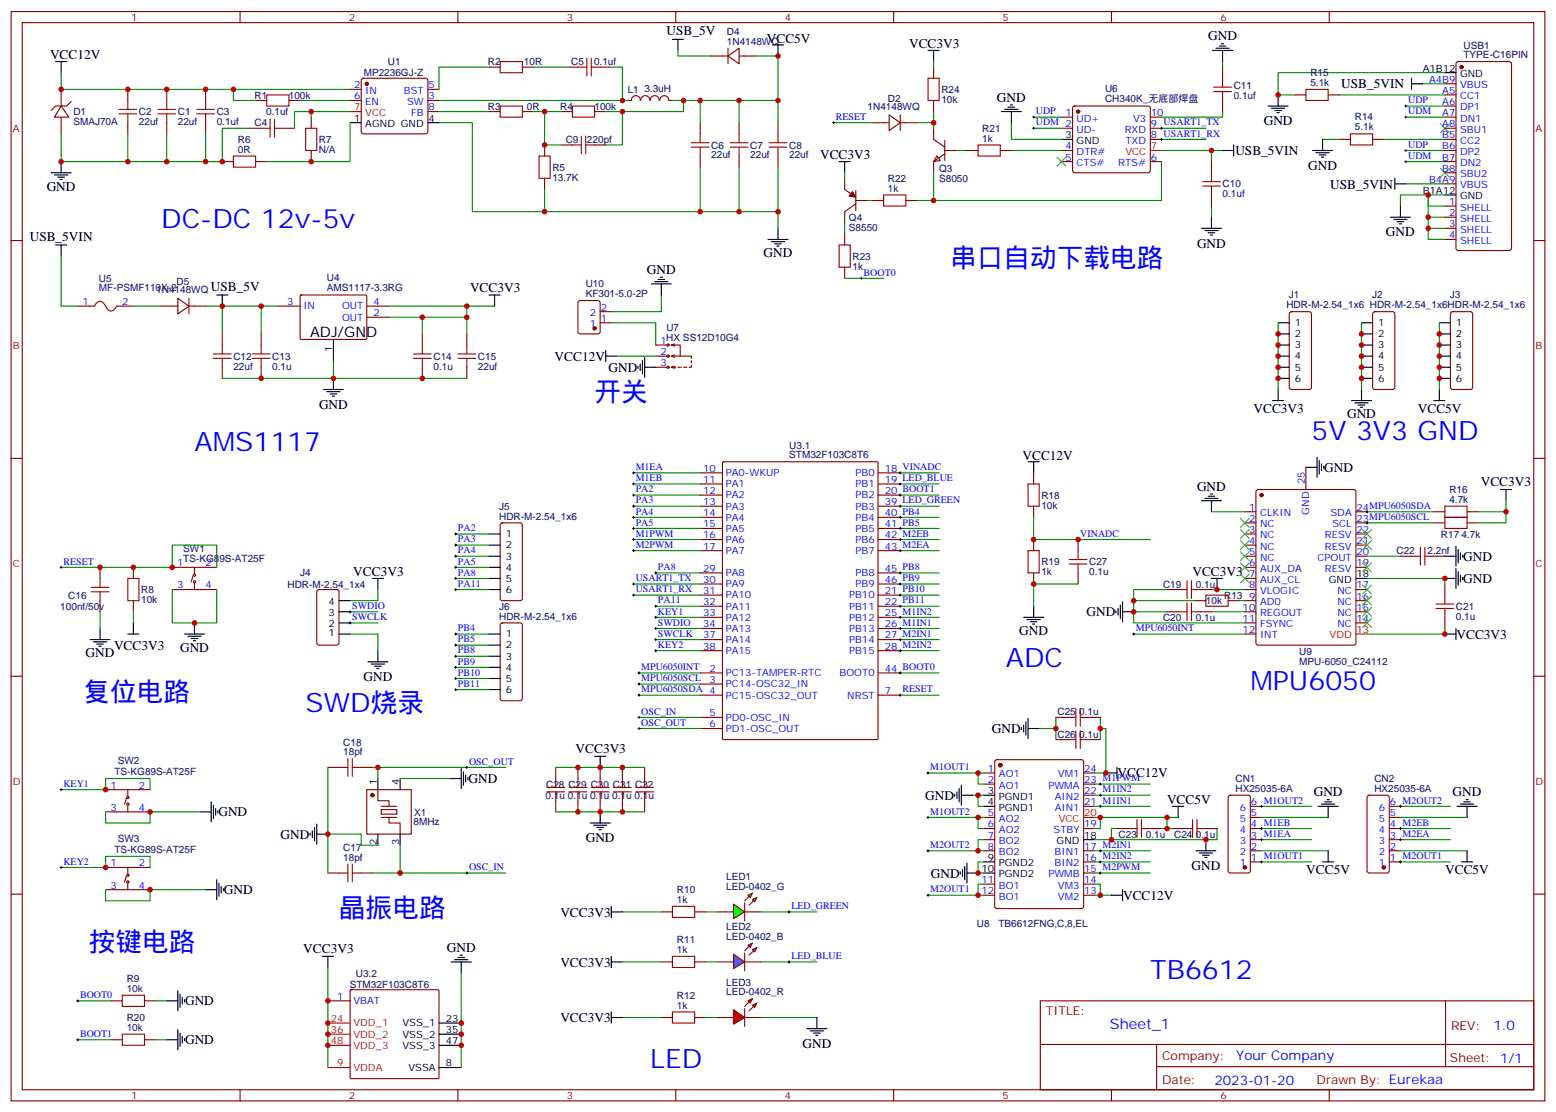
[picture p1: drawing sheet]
<svg xmlns="http://www.w3.org/2000/svg" width="494mm" height="353mm" viewBox="0 0 494 353" stroke-linecap="round" stroke-linejoin="round" font-family="sans-serif">
<defs><g id="words">
<g font-size="8.5" fill="#00f">
<text x="51.2" y="72.5">DC-DC 12v-5v</text>
<text x="301.6" y="84.8">串口自动下载电路</text>
<text x="188.7" y="127.1">开关</text>
<text x="61.7" y="143">AMS1117</text>
<text x="416.3" y="139.5">5V 3V3 GND</text>
<text x="319.3" y="211.8">ADC</text>
<text x="396.9" y="218.9">MPU6050</text>
<text x="26.5" y="222.4">复位电路</text>
<text x="97" y="225.9">SWD烧录</text>
<text x="107.6" y="291.2">晶振电路</text>
<text x="28.2" y="301.8">按键电路</text>
<text x="365.1" y="310.6">TB6612</text>
<text x="206.4" y="338.8">LED</text>
</g>
<text font-size="4.6" x="98.4" y="107">ADJ/GND</text>
<text font-size="4.6" fill="#00f" x="352.3" y="326.7">Sheet_1</text>
<g font-size="4.2">
<text x="211.5" y="11.3">USB_5V</text>
<text x="243.4" y="13.5">VCC5V</text>
<text x="288.5" y="15.1">VCC3V3</text>
<text x="383.5" y="12.8">GND</text>
<text x="15.9" y="18.8">VCC12V</text>
<text x="425.7" y="28.1">USB_5VIN</text>
<text x="316.4" y="32.2">GND</text>
<text x="401.1" y="39.7">GND</text>
<text x="260.3" y="50.4">VCC3V3</text>
<text x="392.1" y="49.2">USB_5VIN</text>
<text x="415.2" y="53.8">GND</text>
<text x="422.2" y="59.8">USB_5VIN</text>
<text x="14.8" y="60.5">GND</text>
<text x="9.4" y="76.6">USB_5VIN</text>
<text x="439.9" y="75">GND</text>
<text x="242.4" y="81.6">GND</text>
<text x="379.9" y="78.6">GND</text>
<text x="205.3" y="87">GND</text>
<text x="66.9" y="92.4">USB_5V</text>
<text x="149.2" y="92.7">VCC3V3</text>
<text x="176.1" y="114.4">VCC12V</text>
<text x="193.2" y="118">GND</text>
<text x="101.3" y="129.7">GND</text>
<text x="397.9" y="131.1">VCC3V3</text>
<text x="450" y="131">VCC5V</text>
<text x="427.6" y="132.8">GND</text>
<text x="324.6" y="145.8">VCC12V</text>
<text x="420.3" y="149.8">GND</text>
<text x="379.9" y="155.8">GND</text>
<text x="470" y="154.3">VCC3V3</text>
<text x="464.4" y="178">GND</text>
<text x="112.1" y="182.7">VCC3V3</text>
<text x="378.5" y="182.7">VCC3V3</text>
<text x="464.4" y="185.1">GND</text>
<text x="344.8" y="195.6">GND</text>
<text x="323.5" y="201.6">GND</text>
<text x="462.3" y="202.7">VCC3V3</text>
<text x="27.2" y="208.6">GND</text>
<text x="36.2" y="206.2">VCC3V3</text>
<text x="57.1" y="206.9">GND</text>
<text x="115.4" y="216.1">GND</text>
<text x="314.9" y="232.7">GND</text>
<text x="182.7" y="239.1">VCC3V3</text>
<text x="148.7" y="248.5">GND</text>
<text x="354.7" y="246.8">VCC12V</text>
<text x="293.7" y="253.9">GND</text>
<text x="370.4" y="255.2">VCC5V</text>
<text x="417" y="252.6">GND</text>
<text x="461.1" y="252.6">GND</text>
<text x="69.3" y="259.1">GND</text>
<text x="89" y="266.1">GND</text>
<text x="185.9" y="267.3">GND</text>
<text x="295.5" y="278.6">GND</text>
<text x="378.2" y="276.1">GND</text>
<text x="414.6" y="277.5">VCC5V</text>
<text x="458.7" y="277.5">VCC5V</text>
<text x="71.1" y="283.8">GND</text>
<text x="356.5" y="285.6">VCC12V</text>
<text x="177.9" y="290.9">VCC3V3</text>
<text x="96.3" y="302.6">VCC3V3</text>
<text x="141.8" y="302">GND</text>
<text x="177.9" y="306.8">VCC3V3</text>
<text x="58.7" y="319">GND</text>
<text x="177.9" y="324.4">VCC3V3</text>
<text x="58.7" y="331.5">GND</text>
<text x="254.7" y="332.6">GND</text>
</g>
<g font-size="4.2" fill="#00f">
<text x="474" y="326.9">1.0</text>
<text x="392.4" y="336.5">Your Company</text>
<text x="385.5" y="344.3">2023-01-20</text>
</g>
<g font-size="3.9" fill="#800">
<text x="332" y="322.2">TITLE:</text>
<text x="460.6" y="326.9">REV:</text>
<text x="368.9" y="336.4">Company:</text>
<text x="460.2" y="337">Sheet: 1/1</text>
<text x="368.9" y="344.1">Date:</text>
<text x="417.9" y="344.2">Drawn By: Eurekaa</text>
</g>
<g font-size="3.2" fill="#800">
<text x="41.6" y="6.7">1</text>
<text x="110.8" y="6.7">2</text>
<text x="179.9" y="6.7">3</text>
<text x="249.1" y="6.7">4</text>
<text x="318.2" y="6.7">5</text>
<text x="387.3" y="6.7">6</text>
<text x="4.1" y="41.8">A</text>
<text x="487.4" y="41.8">A</text>
<text x="4.1" y="110.9">B</text>
<text x="487.4" y="110.9">B</text>
<text x="4.1" y="180.1">C</text>
<text x="487.4" y="180.1">C</text>
<text x="4.1" y="249.2">D</text>
<text x="487.4" y="249.2">D</text>
<text x="41.6" y="348.9">1</text>
<text x="110.8" y="348.9">2</text>
<text x="179.9" y="348.9">3</text>
<text x="249.1" y="348.9">4</text>
<text x="318.2" y="348.9">5</text>
<text x="387.3" y="348.9">6</text>
</g>
<g font-size="3.2" fill="#000080">
<text x="230.7" y="11.1">D4</text>
<text x="230.7" y="14.3">1N4148WQ</text>
<text x="464.5" y="15.5">USB1</text>
<text x="123.1" y="20.7">U1</text>
<text x="154.9" y="20.7">R2</text>
<text x="166.3" y="20.7">10R</text>
<text x="181.3" y="20.7">C5</text>
<text x="188.5" y="20.7">0.1uf</text>
<text x="464.5" y="18.5">TYPE-C16PIN</text>
<text x="115.5" y="24.2">MP2236GJ-Z</text>
<text x="199.3" y="29.5">L1</text>
<text x="204.5" y="29.3">3.3uH</text>
<text x="298.8" y="29.5">R24</text>
<text x="350.7" y="29.2">U6</text>
<text x="391.6" y="28.4">C11</text>
<text x="415.9" y="27.3">5.1k</text>
<text x="415.9" y="24.1">R15</text>
<text x="80.8" y="31.3">R1</text>
<text x="91.7" y="31.3">100k</text>
<text x="154.9" y="34.8">R3</text>
<text x="167.2" y="34.8">0R</text>
<text x="177.8" y="34.8">R4</text>
<text x="188.7" y="34.8">100k</text>
<text x="275.4" y="34.8">1N4148WQ</text>
<text x="281.8" y="32.4">D2</text>
<text x="298.8" y="32.7">10k</text>
<text x="350.7" y="32.4">CH340K_无底部焊盘</text>
<text x="391.6" y="31.5">0.1uf</text>
<text x="23.3" y="39.7">SMAJ70A</text>
<text x="23.3" y="36.5">D1</text>
<text x="44.1" y="39.7">22uf</text>
<text x="44.1" y="36.6">C2</text>
<text x="56.4" y="39.7">22uf</text>
<text x="56.4" y="36.5">C1</text>
<text x="68.8" y="39.7">0.1uf</text>
<text x="68.8" y="36.6">C3</text>
<text x="80.8" y="40.1">C4</text>
<text x="84.5" y="36.6">0.1uf</text>
<text x="311.8" y="41.9">R21</text>
<text x="430" y="41.4">5.1k</text>
<text x="430.1" y="38.2">R14</text>
<text x="75.5" y="45.3">R6</text>
<text x="101.2" y="45.4">R7</text>
<text x="179.6" y="45.4">C9</text>
<text x="186.3" y="45.4">220pf</text>
<text x="225.8" y="47.3">C6</text>
<text x="238.1" y="47.3">C7</text>
<text x="250.5" y="47.3">C8</text>
<text x="311.8" y="44.9">1k</text>
<text x="75.5" y="48.5">0R</text>
<text x="101.2" y="48.5">N/A</text>
<text x="225.8" y="50.3">22uf</text>
<text x="238.1" y="50.3">22uf</text>
<text x="250.5" y="50.3">22uf</text>
<text x="175.3" y="57.4">13.7K</text>
<text x="175.3" y="54.2">R5</text>
<text x="281.8" y="57.8">R22</text>
<text x="298.1" y="57.7">S8050</text>
<text x="298.1" y="54.6">Q3</text>
<text x="388.1" y="59.5">C10</text>
<text x="281.8" y="60.8">1k</text>
<text x="388.1" y="62.6">0.1uf</text>
<text x="269.4" y="70.1">Q4</text>
<text x="269.4" y="73.3">S8550</text>
<text x="270.6" y="82.4">R23</text>
<text x="31.4" y="89.4">U5</text>
<text x="103.7" y="89.2">U4</text>
<text x="270.6" y="85.6">1k</text>
<text x="31.4" y="92.5">MF-PSMF110X-2</text>
<text x="49.6" y="93">1N4148WQ</text>
<text x="56" y="90.6">D5</text>
<text x="103.7" y="92.5">AMS1117-3.3RG</text>
<text x="185.9" y="94.3">KF301-5.0-2P</text>
<text x="185.9" y="91.2">U10</text>
<text x="409.1" y="94.6">J1</text>
<text x="435.5" y="94.6">J2</text>
<text x="460.2" y="94.6">J3</text>
<text x="408.3" y="97.9">HDR-M-2.54_1x6 HDR-M-2.54_1x6HDR-M-2.54_1x6</text>
<text x="211.5" y="104.9">U7</text>
<text x="211.5" y="108.1">HX SS12D10G4</text>
<text x="74.1" y="117.4">22uf</text>
<text x="74.1" y="114.2">C12</text>
<text x="86.4" y="117.4">0.1u</text>
<text x="86.4" y="114.2">C13</text>
<text x="137.6" y="117.4">0.1u</text>
<text x="137.6" y="114.2">C14</text>
<text x="151.7" y="117.4">22uf</text>
<text x="151.7" y="114.2">C15</text>
<text x="250.5" y="142.4">U3.1</text>
<text x="250.5" y="145.4">STM32F103C8T6</text>
<text x="158.4" y="161.7">J5</text>
<text x="330.6" y="161.5">10k</text>
<text x="330.6" y="158.3">R18</text>
<text x="460" y="159.6">4.7k</text>
<text x="460" y="156.4">R16</text>
<text x="158.4" y="164.9">HDR-M-2.54_1x6</text>
<text x="457.4" y="170.6">R17</text>
<text x="463.9" y="170.6">4.7k</text>
<text x="58.2" y="178.3">TS-KG89S-AT25F</text>
<text x="58.2" y="175.2">SW1</text>
<text x="330.6" y="179.4">R19</text>
<text x="345.7" y="179.4">C27</text>
<text x="443.2" y="175.9">C22</text>
<text x="453.1" y="175.9">2.2nf</text>
<text x="95.3" y="183">J4</text>
<text x="330.6" y="182.6">1k</text>
<text x="345.7" y="182.6">0.1u</text>
<text x="21.7" y="190.1">C16</text>
<text x="44.8" y="191.5">10k</text>
<text x="44.8" y="188.3">R8</text>
<text x="91.3" y="186.5">HDR-M-2.54_1x4</text>
<text x="369.2" y="186.5">C19</text>
<text x="379.6" y="186.5">0.1u</text>
<text x="382.8" y="191.8">10k</text>
<text x="388.6" y="190">R13</text>
<text x="19.1" y="193.6">100nf/50v</text>
<text x="158.4" y="196.6">HDR-M-2.54_1x6</text>
<text x="158.4" y="193.5">J6</text>
<text x="369.2" y="197.1">C20</text>
<text x="379.6" y="197.1">0.1u</text>
<text x="462.1" y="196.7">0.1u</text>
<text x="462.1" y="193.5">C21</text>
<text x="412.4" y="207.8">U9</text>
<text x="412.4" y="211">MPU-6050_C24112</text>
<text x="335.7" y="227">C25</text>
<text x="342.5" y="227">0.1u</text>
<text x="108.9" y="239.7">18pf</text>
<text x="109" y="236.7">C18</text>
<text x="335.7" y="234.1">C26</text>
<text x="342.5" y="234.1">0.1u</text>
<text x="37.4" y="242.6">SW2</text>
<text x="36.3" y="246.1">TS-KG89S-AT25F</text>
<text x="173.4" y="250">C28 C29 C30 C31 C32</text>
<text x="392.2" y="251.3">HX25035-6A</text>
<text x="392.2" y="248.1">CN1</text>
<text x="436.2" y="251.3">HX25035-6A</text>
<text x="436.2" y="248.1">CN2</text>
<text x="173.2" y="253.5">0.1u 0.1u 0.1u 0.1u 0.1u</text>
<text x="131.2" y="262">8MHz</text>
<text x="131.4" y="258.9">X1</text>
<text x="37.4" y="267.3">SW3</text>
<text x="355.1" y="265.9">C23</text>
<text x="363.7" y="265.9">0.1u</text>
<text x="372.7" y="265.9">C24</text>
<text x="379.6" y="265.9">0.1u</text>
<text x="36.3" y="270.8">TS-KG89S-AT25F</text>
<text x="108.9" y="273.2">18pf</text>
<text x="109" y="270.2">C17</text>
<text x="230.5" y="279.3">LED1</text>
<text x="214.9" y="286.6">1k</text>
<text x="214.9" y="283.5">R10</text>
<text x="230.5" y="282.4">LED-0402_G</text>
<text x="214.9" y="299.4">R11</text>
<text x="230.5" y="298.2">LED-0402_B</text>
<text x="230.5" y="295.2">LED2</text>
<text x="310.1" y="294.1">U8</text>
<text x="316.9" y="294.1">TB6612FNG,C,8,EL</text>
<text x="214.9" y="302.5">1k</text>
<text x="40.2" y="311.7">R9</text>
<text x="112.9" y="310">U3.2</text>
<text x="40.2" y="314.8">10k</text>
<text x="111" y="313.5">STM32F103C8T6</text>
<text x="214.9" y="317">R12</text>
<text x="230.5" y="315.9">LED-0402_R</text>
<text x="230.5" y="312.8">LED3</text>
<text x="40.2" y="324">R20</text>
<text x="214.9" y="320.1">1k</text>
<text x="40.2" y="327.2">10k</text>
</g>
<g font-size="3.2">
<text x="451.6" y="22.7">A1B12</text>
<text x="463.4" y="24.5">GND</text>
<text x="112.5" y="38.6">1</text>
<text x="116" y="40.4">AGND GND</text>
<text x="136" y="38.6">4</text>
<text x="338.2" y="43.9">3</text>
<text x="341.7" y="45.6">GND</text>
<text x="451.6" y="61.5">B1A12</text>
<text x="463.4" y="63.3">GND</text>
<text x="411" y="103.5">1</text>
<text x="411" y="107">2</text>
<text x="437.4" y="103.5">1</text>
<text x="437.4" y="107">2</text>
<text x="462.1" y="103.5">1</text>
<text x="462.1" y="107">2</text>
<text x="105.5" y="111.9" transform="rotate(-90 105.5 111.9)">1</text>
<text x="411" y="110.6">3</text>
<text x="437.4" y="110.6">3</text>
<text x="462.1" y="110.6">3</text>
<text x="411" y="114.1">4</text>
<text x="411" y="117.6">5</text>
<text x="437.4" y="114.1">4</text>
<text x="437.4" y="117.6">5</text>
<text x="462.1" y="114.1">4</text>
<text x="462.1" y="117.6">5</text>
<text x="411" y="121.1">6</text>
<text x="437.4" y="121.1">6</text>
<text x="462.1" y="121.1">6</text>
<text x="160.5" y="170.5">1</text>
<text x="160.5" y="174.1">2</text>
<text x="160.5" y="177.6">3</text>
<text x="160.5" y="181.1">4</text>
<text x="160.5" y="184.6">5</text>
<text x="421.8" y="185">GND</text>
<text x="430.6" y="183.2">18</text>
<text x="160.5" y="188.2">6</text>
<text x="104.3" y="195.6">3</text>
<text x="104.3" y="192.1">4</text>
<text x="104.3" y="201.9">1</text>
<text x="104.3" y="199.1">2</text>
<text x="160.5" y="202.3">1</text>
<text x="160.5" y="205.8">2</text>
<text x="160.5" y="209.3">3</text>
<text x="160.5" y="212.9">4</text>
<text x="160.5" y="216.4">5</text>
<text x="160.5" y="219.9">6</text>
<text x="119.6" y="249.2" transform="rotate(-90 119.6 249.2)">1</text>
<text x="126.6" y="249.2" transform="rotate(-90 126.6 249.2)">4</text>
<text x="313.5" y="252">3</text>
<text x="313.5" y="255.6">4</text>
<text x="317" y="253.8">PGND1</text>
<text x="317" y="257.3">PGND1</text>
<text x="119.6" y="268.2" transform="rotate(-90 119.6 268.2)">2</text>
<text x="126.6" y="268.2" transform="rotate(-90 126.6 268.2)">3</text>
<text x="335.4" y="267.9">GND</text>
<text x="344.1" y="266.1">18</text>
<text x="313.5" y="273.2">9</text>
<text x="317" y="275">PGND2</text>
<text x="311.5" y="276.7">10</text>
<text x="317" y="278.5">PGND2</text>
<text x="127.8" y="325.8">VSS_1</text>
<text x="127.8" y="329.3">VSS_2</text>
<text x="141.5" y="324.3">23</text>
<text x="141.5" y="327.9">35</text>
<text x="127.8" y="332.8">VSS_3</text>
<text x="141.5" y="331.4">47</text>
<text x="129.6" y="339.9">VSSA</text>
<text x="141.5" y="338.5">8</text>
</g>
<g font-size="3.2" fill="#00f">
<text x="112.5" y="28">2</text>
<text x="116" y="29.8">IN</text>
<text x="128.2" y="29.8">BST</text>
<text x="136" y="28">5</text>
<text x="453.6" y="26.2">A4B9</text>
<text x="457.8" y="29.8">A5</text>
<text x="463.4" y="28">VBUS</text>
<text x="112.5" y="31.5">6</text>
<text x="116" y="33.3">EN</text>
<text x="129.2" y="33.3">SW</text>
<text x="136" y="31.5">3</text>
<text x="136" y="35.1">8</text>
<text x="447" y="32.8">UDP</text>
<text x="457.8" y="33.3">A6</text>
<text x="463.4" y="31.5">CC1</text>
<text x="463.4" y="35.1">DP1</text>
<text x="130.5" y="36.8">FB</text>
<text x="265.3" y="38.1">RESET</text>
<text x="328.8" y="36.3">UDP</text>
<text x="328.8" y="39.8">UDM 2</text>
<text x="338.2" y="36.8">1</text>
<text x="341.7" y="38.6">UD+</text>
<text x="359.6" y="38.6">V3</text>
<text x="365.3" y="40.4">9 USART1_TX</text>
<text x="365.3" y="36.8">10</text>
<text x="447" y="36.3">UDM</text>
<text x="457.8" y="36.8">A7</text>
<text x="457.8" y="40.4">A8</text>
<text x="463.4" y="38.6">DN1</text>
<text x="338.2" y="47.4">4</text>
<text x="341.7" y="42.1">UD-</text>
<text x="357" y="42.1">RXD</text>
<text x="357.2" y="45.6">TXD</text>
<text x="365.3" y="43.9">8 USART1_RX</text>
<text x="447" y="46.9">UDP</text>
<text x="457.8" y="43.9">B5</text>
<text x="457.8" y="47.4">B6</text>
<text x="463.4" y="42.1">SBU1</text>
<text x="463.4" y="45.6">CC2</text>
<text x="338.2" y="50.9">5</text>
<text x="341.7" y="49.2">DTR#</text>
<text x="341.7" y="52.7">CTS#</text>
<text x="354.9" y="52.7">RTS#</text>
<text x="365.3" y="50.9">6</text>
<text x="447" y="50.4">UDM</text>
<text x="457.8" y="50.9">B7</text>
<text x="463.4" y="49.2">DP2</text>
<text x="463.4" y="52.7">DN2</text>
<text x="453.6" y="58">B4A9</text>
<text x="457.8" y="54.5">B8</text>
<text x="463.4" y="56.2">SBU2</text>
<text x="463.4" y="59.8">VBUS</text>
<text x="459.9" y="65.1">1</text>
<text x="459.9" y="68.6">2</text>
<text x="463.4" y="66.8">SHELL</text>
<text x="463.4" y="70.3">SHELL</text>
<text x="459.9" y="72.1">3</text>
<text x="459.9" y="75.6">4</text>
<text x="463.4" y="73.9">SHELL</text>
<text x="463.4" y="77.4">SHELL</text>
<text x="274.1" y="87.5">BOOT0</text>
<text x="26.2" y="96.8">1</text>
<text x="38.8" y="96.8">2</text>
<text x="91.1" y="96.8">3</text>
<text x="96.3" y="98.2">IN</text>
<text x="108.6" y="101.7">OUT</text>
<text x="108.6" y="98.2">OUT</text>
<text x="118.5" y="100.3">2</text>
<text x="118.5" y="96.8">4</text>
<text x="187.2" y="100.3">2</text>
<text x="190.7" y="98.6">2</text>
<text x="187.2" y="103.9">1</text>
<text x="190.7" y="102.1">1</text>
<text x="209.6" y="109.1">1</text>
<text x="209.6" y="112.7">2</text>
<text x="209.6" y="116.2">3</text>
<text x="201.8" y="149.2">M1EA</text>
<text x="223.2" y="149.7">10</text>
<text x="280.8" y="149.7">18 VINADC</text>
<text x="201.8" y="152.7">M1EB</text>
<text x="223.2" y="153.2">11</text>
<text x="230.4" y="151.1">PA0-WKUP</text>
<text x="230.4" y="154.7">PA1</text>
<text x="271.5" y="151.1">PB0</text>
<text x="271.5" y="154.7">PB1</text>
<text x="280.8" y="153.2">19 LED_BLUE</text>
<text x="414.2" y="153.6" transform="rotate(-90 414.2 153.6)">25</text>
<text x="201.8" y="156.2">PA2</text>
<text x="201.8" y="159.8">PA3</text>
<text x="223.2" y="156.8">12</text>
<text x="223.2" y="160.3">13</text>
<text x="230.4" y="158.2">PA2</text>
<text x="230.4" y="161.7">PA3</text>
<text x="271.5" y="158.2">PB2</text>
<text x="271.5" y="161.7">PB3</text>
<text x="280.8" y="156.8">20 BOOT1</text>
<text x="280.8" y="160.3">39 LED_GREEN</text>
<text x="201.8" y="163.3">PA4</text>
<text x="201.8" y="166.8">PA5</text>
<text x="223.2" y="163.8">14</text>
<text x="223.2" y="167.4">15</text>
<text x="230.4" y="165.2">PA4</text>
<text x="271.5" y="165.2">PB4</text>
<text x="280.8" y="163.8">40 PB4</text>
<text x="280.8" y="167.4">41 PB5</text>
<text x="396.4" y="162.1">1</text>
<text x="396.4" y="165.6">2</text>
<text x="399.9" y="163.8">CLKIN</text>
<text x="399.9" y="167.4">NC</text>
<text x="415.6" y="163.4" transform="rotate(-90 415.6 163.4)">GND</text>
<text x="422.3" y="163.8">SDA</text>
<text x="422.9" y="167.4">SCL</text>
<text x="430.6" y="165.6">23MPU6050SCL</text>
<text x="430.6" y="162.1">24MPU6050SDA</text>
<text x="145.3" y="168.6">PA2</text>
<text x="145.3" y="172.1">PA3</text>
<text x="201.8" y="170.4">M1PWM</text>
<text x="201.8" y="173.9">M2PWM</text>
<text x="223.2" y="170.9">16</text>
<text x="230.4" y="168.8">PA5</text>
<text x="230.4" y="172.3">PA6</text>
<text x="271.5" y="168.8">PB5</text>
<text x="271.5" y="172.3">PB6</text>
<text x="280.8" y="170.9">42 M2EB</text>
<text x="342.9" y="170.4">VINADC</text>
<text x="396.4" y="169.1">3</text>
<text x="396.4" y="172.6">4</text>
<text x="399.9" y="170.9">NC</text>
<text x="420.5" y="170.9">RESV</text>
<text x="430.6" y="172.6">21</text>
<text x="430.6" y="169.1">22</text>
<text x="20.1" y="179.2">RESET</text>
<text x="56.2" y="179.7">1</text>
<text x="65.3" y="179.7">2</text>
<text x="145.3" y="175.6">PA4</text>
<text x="145.3" y="179.2">PA5</text>
<text x="223.2" y="174.4">17</text>
<text x="230.4" y="175.8">PA7</text>
<text x="271.5" y="175.8">PB7</text>
<text x="280.8" y="174.4">43 M2EA</text>
<text x="396.4" y="176.2">5</text>
<text x="396.4" y="179.7">6</text>
<text x="399.9" y="174.4">NC</text>
<text x="399.9" y="177.9">NC</text>
<text x="418.2" y="177.9">CPOUT</text>
<text x="420.5" y="174.4">RESV</text>
<text x="430.6" y="179.7">19</text>
<text x="430.6" y="176.2">20</text>
<text x="145.3" y="182.7">PA8</text>
<text x="201.8" y="184.5">USART1_TX</text>
<text x="208.8" y="180.9">PA8</text>
<text x="223.2" y="181.5">29</text>
<text x="223.2" y="185">30</text>
<text x="230.4" y="182.9">PA8</text>
<text x="271.5" y="182.9">PB8</text>
<text x="280.8" y="181.5">45 PB8</text>
<text x="280.8" y="185">46 PB9</text>
<text x="396.4" y="183.2">7</text>
<text x="399.9" y="181.5">AUX_DA</text>
<text x="399.9" y="185">AUX_CL</text>
<text x="420.5" y="181.5">RESV</text>
<text x="56.2" y="186.8">3</text>
<text x="65.3" y="186.8">4</text>
<text x="145.3" y="186.2">PA11</text>
<text x="201.8" y="188">USART1_RX</text>
<text x="208.8" y="191.5">PA11</text>
<text x="223.2" y="188.5">31</text>
<text x="230.4" y="186.4">PA9</text>
<text x="230.4" y="189.9">PA10</text>
<text x="269.5" y="189.9">PB10</text>
<text x="271.5" y="186.4">PB9</text>
<text x="280.8" y="188.5">21 PB10</text>
<text x="396.4" y="186.8">8</text>
<text x="396.4" y="190.3">9</text>
<text x="399.9" y="188.5">VLOGIC</text>
<text x="424.5" y="188.5">NC</text>
<text x="430.6" y="190.3">16</text>
<text x="430.6" y="186.8">17</text>
<text x="111.8" y="193.3">SWDIO</text>
<text x="111.8" y="196.8">SWCLK</text>
<text x="208.8" y="195.1">KEY1</text>
<text x="223.2" y="192.1">32</text>
<text x="223.2" y="195.6">33</text>
<text x="230.4" y="193.5">PA11</text>
<text x="230.4" y="197">PA12</text>
<text x="269.5" y="193.5">PB11</text>
<text x="269.5" y="197">PB12</text>
<text x="280.8" y="192.1">22 PB11</text>
<text x="280.8" y="195.6">25 M1IN2</text>
<text x="394.4" y="193.8">10</text>
<text x="394.4" y="197.3">11</text>
<text x="399.9" y="192.1">AD0</text>
<text x="399.9" y="195.6">REGOUT</text>
<text x="424.5" y="195.6">NC</text>
<text x="424.5" y="192.1">NC</text>
<text x="430.6" y="197.3">14</text>
<text x="430.6" y="193.8">15</text>
<text x="145.3" y="200.3">PB4</text>
<text x="145.3" y="203.9">PB5</text>
<text x="208.8" y="198.6">SWDIO</text>
<text x="208.8" y="202.1">SWCLK</text>
<text x="223.2" y="199.1">34</text>
<text x="223.2" y="202.6">37</text>
<text x="230.4" y="200.5">PA13</text>
<text x="269.5" y="200.5">PB13</text>
<text x="280.8" y="199.1">26 M1IN1</text>
<text x="280.8" y="202.6">27 M2IN1</text>
<text x="360.5" y="200.3">MPU6050INT</text>
<text x="394.4" y="200.9">12</text>
<text x="399.9" y="199.1">FSYNC</text>
<text x="399.9" y="202.6">INT</text>
<text x="424.5" y="199.1">NC</text>
<text x="145.3" y="207.4">PB8</text>
<text x="208.8" y="205.6">KEY2</text>
<text x="223.2" y="206.2">38</text>
<text x="230.4" y="204">PA14</text>
<text x="230.4" y="207.6">PA15</text>
<text x="269.5" y="204">PB14</text>
<text x="269.5" y="207.6">PB15</text>
<text x="280.8" y="206.2">28 M2IN2</text>
<text x="145.3" y="210.9">PB9</text>
<text x="145.3" y="214.5">PB10</text>
<text x="203.6" y="212.7">MPU6050INT</text>
<text x="225.2" y="213.2">2</text>
<text x="230.4" y="214.6">PC13-TAMPER-RTC</text>
<text x="266.5" y="214.6">BOOT0</text>
<text x="280.8" y="213.2">44 BOOT0</text>
<text x="145.3" y="218">PB11</text>
<text x="203.6" y="216.2">MPU6050SCL</text>
<text x="203.6" y="219.7">MPU6050SDA 4</text>
<text x="225.2" y="216.7">3</text>
<text x="230.4" y="218.2">PC14-OSC32_IN</text>
<text x="230.4" y="221.7">PC15-OSC32_OUT</text>
<text x="268.9" y="221.7">NRST</text>
<text x="280.8" y="220.3">7</text>
<text x="286.5" y="219.7">RESET</text>
<text x="203.6" y="226.8">OSC_IN</text>
<text x="225.2" y="227.3">5</text>
<text x="203.6" y="230.3">OSC_OUT</text>
<text x="225.2" y="230.9">6</text>
<text x="230.4" y="228.7">PD0-OSC_IN</text>
<text x="230.4" y="232.3">PD1-OSC_OUT</text>
<text x="148.9" y="242.7">OSC_OUT</text>
<text x="295.3" y="244.4">M1OUT1</text>
<text x="313.5" y="245">1</text>
<text x="344.1" y="245">24</text>
<text x="20.1" y="249.7">KEY1</text>
<text x="35" y="250.3">1</text>
<text x="44.1" y="250.3">2</text>
<text x="313.5" y="248.5">2</text>
<text x="317" y="246.7">AO1</text>
<text x="317" y="250.3">AO1</text>
<text x="332.8" y="250.3">PWMA</text>
<text x="335.8" y="246.7">VM1</text>
<text x="344.1" y="248.5">23 M1PWM</text>
<text x="35" y="257.3">3</text>
<text x="44.1" y="257.3">4</text>
<text x="334.8" y="257.3">AIN1</text>
<text x="334.8" y="253.8">AIN2</text>
<text x="344.1" y="255.6">21 M1IN1</text>
<text x="344.1" y="252">22 M1IN2</text>
<text x="393.6" y="257.3">6</text>
<text x="397.1" y="255.6">6 M1OUT2</text>
<text x="437.7" y="257.3">6</text>
<text x="441.1" y="255.6">6 M2OUT2</text>
<text x="295.3" y="258.6">M1OUT2</text>
<text x="313.5" y="259.1">5</text>
<text x="313.5" y="262.6">6</text>
<text x="317" y="260.8">AO2</text>
<text x="344.1" y="262.6">19</text>
<text x="393.6" y="260.8">5</text>
<text x="397.1" y="262.6">4 M1EB</text>
<text x="397.1" y="259.1">5</text>
<text x="437.7" y="260.8">5</text>
<text x="441.1" y="262.6">4 M2EB</text>
<text x="441.1" y="259.1">5</text>
<text x="295.3" y="269.1">M2OUT2</text>
<text x="313.5" y="266.1">7</text>
<text x="313.5" y="269.7">8</text>
<text x="317" y="264.4">AO2</text>
<text x="317" y="267.9">BO2</text>
<text x="334.4" y="264.4">STBY</text>
<text x="344.1" y="269.7">17 M2IN1</text>
<text x="393.6" y="267.9">3</text>
<text x="393.6" y="264.4">4</text>
<text x="397.1" y="269.7">2</text>
<text x="397.1" y="266.1">3 M1EA</text>
<text x="437.7" y="267.9">3</text>
<text x="437.7" y="264.4">4</text>
<text x="441.1" y="269.7">2</text>
<text x="441.1" y="266.1">3 M2EA</text>
<text x="20.1" y="274.4">KEY2</text>
<text x="35" y="275">1</text>
<text x="44.1" y="275">2</text>
<text x="317" y="271.4">BO2</text>
<text x="334.8" y="275">BIN2</text>
<text x="334.8" y="271.4">BIN1</text>
<text x="344.1" y="273.2">16 M2IN2</text>
<text x="393.6" y="275">1</text>
<text x="393.6" y="271.4">2</text>
<text x="397.1" y="273.2">1 M1OUT1</text>
<text x="437.7" y="275">1</text>
<text x="437.7" y="271.4">2</text>
<text x="441.1" y="273.2">1 M2OUT1</text>
<text x="148.9" y="276.2">OSC_IN</text>
<text x="311.5" y="280.2">11</text>
<text x="332.8" y="278.5">PWMB</text>
<text x="344.1" y="280.2">14</text>
<text x="344.1" y="276.7">15 M2PWM</text>
<text x="35" y="282">3</text>
<text x="44.1" y="282">4</text>
<text x="295.3" y="283.2">M2OUT1</text>
<text x="311.5" y="283.8">12</text>
<text x="317" y="282">BO1</text>
<text x="317" y="285.5">BO1</text>
<text x="335.8" y="285.5">VM2</text>
<text x="335.8" y="282">VM3</text>
<text x="344.1" y="283.8">13</text>
<text x="251.2" y="288.5">LED_GREEN</text>
<text x="251.2" y="304.4">LED_BLUE</text>
<text x="25.4" y="316.8">BOOT0</text>
<text x="107" y="317.3">1</text>
<text x="112.2" y="318.7">VBAT</text>
<text x="25.4" y="329.1">BOOT1</text>
</g>
<g font-size="3.2" fill="#f00">
<text x="112.5" y="35.1">7</text>
<text x="116" y="36.8">VCC</text>
<text x="365.3" y="47.4">7</text>
<text x="357.2" y="49.2">VCC</text>
<text x="422" y="202.6">VDD</text>
<text x="430.6" y="200.9">13</text>
<text x="336.1" y="260.8">VCC</text>
<text x="344.1" y="259.1">20</text>
<text x="105" y="324.3">24</text>
<text x="105" y="327.9">36</text>
<text x="112.2" y="325.8">VDD_1</text>
<text x="112.2" y="329.3">VDD_2</text>
<text x="105" y="331.4">48</text>
<text x="112.2" y="332.8">VDD_3</text>
<text x="107" y="338.5">9</text>
<text x="112.2" y="339.9">VDDA</text>
</g>
</g></defs>
<g fill="none" stroke="#870000" stroke-width=".35">
<path d="M3.5 3.7h486.9v345.7h-486.9zM7.1 7.2h479.7v338.7h-479.7zM76.2 3.7v3.5M145.3 3.7v3.5M214.5 3.7v3.5M225.8 17.8h5.3M231.1 17.8l3.5-2.5v4.9zM231.1 15.3v4.9M234.6 17.8h5.3M283.6 3.7v3.5M352.8 3.7v3.5M421.9 3.7v3.5"/>
<path d="M19.4 33.7l2.5 3.5h-4.6zM19.4 28.4v5.3M19.4 37.2v5.3M22.6 32.2l-1.4 1.5h-3.6l-1.4 1.4M40.6 28.4v3.5M40.6 38.9v3.6M52.9 28.4v3.5M52.9 38.9v3.6M65.3 28.4v3.5M65.3 38.9v3.6M81.1 31.9h3.6M91.7 31.9h3.5"/>
<path d="M98.8 37.2v3.5M111.1 28.4h3.6M111.1 31.9h3.6M114.9 25l.5-.2h19.7l.5 .2 .2 .5v16.3l-.2 .5-.5 .2h-19.7l-.5-.3-.2-.4v-16.3zM135.8 28.4h3.5M135.8 31.9h3.5M135.8 35.4h3.5M155.2 35.4h3.5M155.2 21.3h3.5M165.8 35.4h3.5M165.8 21.3h3.5M178.2 35.4h3.5"/>
<path d="M179.9 21.3h3.5M188.7 35.4h3.6M190.5 21.3h3.5M199.3 31.9h1.1M200.4 31.9a1.41 1.41 0 0 1 1.4-1.5 1.41 1.41 0 0 1 1.4 1.5M203.4 31.9a1.41 1.41 0 0 1 1.4-1.5 1.41 1.41 0 0 1 1.4 1.5M206.4 31.9a1.41 1.41 0 0 1 1.4-1.5 1.41 1.41 0 0 1 1.4 1.5M209.4 31.9a1.41 1.41 0 0 1 1.5-1.5 1.41 1.41 0 0 1 1.4 1.5M212.4 31.9h1M222.2 38.9v3.6M234.6 38.9v3.6M246.9 38.9v3.6"/>
<path d="M70.6 51.3h3.5M79.4 40.7h3.5M81.1 51.3h3.6M90 40.7h3.5M98.8 47.8v3.5M172.9 46v3.5M172.9 56.6v3.5M178.2 46h3.5M188.7 46h3.6M222.2 49.5v3.6M234.6 49.5v3.6M246.9 49.5v3.6"/>
<path d="M3.5 76.3h3.6M486.8 76.3h3.6M24.7 97.2h5.3l.6-1a1.66 1.66 0 0 1 1.7-.5 1.66 1.66 0 0 1 1.2 1.3 2.13 2.13 0 0 0 2.2 1.6l1.3-1.4h5.3M51.2 97.2h5.2M56.4 94.7l3.6 2.5-3.6 2.4zM60 97.2h5.3M60 94.7v4.9M88.2 97.2h7M95.3 93.8l.3-.2 20.6 .1 .2 .3v13.6l-.3 .1h-20.7l-.2-.3zM116.4 97.2h7.1M409.5 99.1l.4-.2h5.7l.6 .4 .1 23.6-.5 .7h-5.9l-.6-.4-.1-23.6zM435.9 99.1l.5-.2h5.6l.7 .4v23.6l-.4 .7h-5.9l-.7-.4v-23.6z"/>
<path d="M460.6 99.1l.5-.2h5.6l.7 .4v23.6l-.4 .7h-5.9l-.7-.4v-23.6zM70.6 106v3.5M70.6 116.6v3.5M82.9 106v3.5M82.9 116.6v3.5M116.4 100.7h7.1M134.1 106v3.5M134.1 116.6v3.5M148.2 106v3.5M148.2 116.6v3.5M208.1 113h4.3M208.1 109.5h3.6"/>
<path d="M208.1 116.6h3.6M213.1 109.5h2.8v3.5h-2.8M213.1 116.6h1.4M213.1 109.5l1 .4M213.1 113l1 .4M213.1 116.6l1 .3M214.1 109.1l-1 .4M214.1 112.7l-1 .3M214.1 116.2l-1 .4M215.2 116.6h1.1M215.9 113h3.5v.7M217 116.6h1"/>
<path d="M219.4 115.9v.7h-.7M219.4 114.4v.7M3.5 145.5h3.6M222.2 150.1h7.1M222.2 153.6h7.1M222.2 157.1h7.1M229.4 146.7l.3-.2h48.6l.3 .2 .1 87.7-.2 .3h-48.8l-.3-.2zM278.7 150.1h7.1M278.7 153.6h7.1M278.7 157.1h7.1M486.8 145.5h3.6M222.2 160.7h7.1"/>
<path d="M222.2 164.2h7.1M222.2 167.7h7.1M222.2 171.2h7.1M222.2 174.8h7.1M278.7 160.7h7.1M278.7 164.2h7.1M278.7 167.7h7.1M278.7 171.2h7.1M278.7 174.8h7.1M31.7 180.1v3.5M31.7 190.6v3.6M42.3 180.1v3.5"/>
<path d="M42.3 190.6v3.6M54.7 180.1h14.1M54.7 187.1h14.1M61.4 182.5l-.7 2.1M61.7 185v2.1M61.7 180.1v2.1M222.2 188.9h7.1M222.2 192.4h7.1M222.2 195.9h7.1M222.2 199.5h7.1M222.2 181.8h7.1M222.2 185.3h7.1"/>
<path d="M278.7 188.9h7.1M278.7 192.4h7.1M278.7 195.9h7.1M278.7 199.5h7.1M278.7 181.8h7.1M278.7 185.3h7.1M3.5 214.6h3.6M222.2 213.6h7.1M222.2 217.1h7.1M222.2 203h7.1M222.2 206.5h7.1M278.7 213.6h7.1"/>
<path d="M278.7 203h7.1M278.7 206.5h7.1M486.8 214.6h3.6M222.2 220.6h7.1M222.2 227.7h7.1M222.2 231.2h7.1M278.7 220.6h7.1M33.5 250.6h14.1M33.5 257.7h14.1M40.2 253.1l-.7 2.1M40.6 255.6v2.1M40.6 250.6v2.1"/>
<path d="M104.1 243.6h3.5M114.7 243.6h3.5M116.4 250.6h14.1v14.1h-14.1zM119.9 250.6v3.5h3.6v1.8M121 257h4.9v1.4h-4.9zM123.5 259.4v1.8h3.5v3.5M312.2 245.3h3.5M312.2 248.8h3.5M312.2 259.4h3.5M316 241.3l.4-.2h26.9l.6 .4 .1 46.2-.5 .6-27.1 .1-.6-.5-.1-46.1zM344 245.3h3.5M344 248.8h3.5"/>
<path d="M344 255.9h3.5M344 252.4h3.5M390.1 252.6l.4-.2h5.7l.6 .4 .1 23.6-.5 .6-5.9 .1-.6-.5-.1-23.5zM396.9 259.4h3.5M396.9 255.9h3.5M434.2 252.6l.4-.2h5.7l.6 .4 .1 23.6-.5 .6-5.9 .1-.6-.5-.1-23.5zM441 259.4h3.5M441 255.9h3.5M33.5 275.3h14.1M40.2 277.8l-.7 2.1M40.6 275.3v2.1M104.1 277.1h3.5"/>
<path d="M114.7 277.1h3.5M312.2 263h3.5M312.2 266.5h3.5M312.2 270h3.5M344 263h3.5M344 270h3.5M344 277.1h3.5M344 273.5h3.5M396.9 263h3.5M396.9 266.5h3.5M396.9 270h3.5M396.9 273.5h3.5"/>
<path d="M441 263h3.5M441 266.5h3.5M441 270h3.5M441 273.5h3.5M3.5 283.8h3.6M33.5 282.4h14.1M40.6 280.2v2.2M227.5 289.4h5.3M236.4 289.4h5.3M312.2 280.6h3.5M312.2 284.1h3.5M344 280.6h3.5"/>
<path d="M344 284.1h3.5M486.8 283.8h3.6M35.3 317.6h3.5M45.9 317.6h3.5M104.1 317.6h7M111.2 314.3l.3-.2 27.7 .1 .1 .3v27.7l-.3 .1h-27.7l-.2-.3zM330.2 317.6h156.6v28.3h-156.6zM458.8 317.7v20.8M330.2 331.5h156.5M367.1 338.5h119.6M367.1 331.5v14.1M76.2 345.9v3.5"/>
<path d="M145.3 345.9v3.5M214.5 345.9v3.5M283.6 345.9v3.5M352.8 345.9v3.5M421.9 345.9v3.5"/>
<circle cx="212" cy="116.6" r=".35"/>
<circle cx="212" cy="113" r=".35"/>
<circle cx="212" cy="109.5" r=".35"/>
<circle cx="61.7" cy="184.6" r=".35"/>
<circle cx="61.7" cy="182.5" r=".35"/>
<circle cx="40.6" cy="253.1" r=".35"/>
<circle cx="40.6" cy="255.2" r=".35"/>
<circle cx="40.6" cy="279.9" r=".35"/>
<circle cx="40.6" cy="277.8" r=".35"/>
</g>
<g fill="none" stroke="#000" stroke-width=".35">
<path d="M17.6 19.5h3.6M19.4 19.5v3.6M213.4 12.5h3.6M215.2 12.5v3.5M245.2 14.3h3.5M246.9 14.3v3.5M111.1 38.9h3.6M135.8 38.9h3.5M16.2 54.8h6.4M17.3 55.5h4.2M18.3 56.2h2.2M19 56.9h.8"/>
<path d="M19.4 51.3v3.5M17.6 77.8h3.6M19.4 77.8v3.5M243.8 76h6.3M244.8 76.7h4.3M245.9 77.4h2.1M246.6 78.1h.7M246.9 72.5v3.5M68.8 93.6h3.5M70.6 93.6v3.6M155.2 93.6h3.5M157 93.6v3.6"/>
<path d="M206.7 90.1h6.4M207.8 89.4h4.2M208.8 88.7h2.2M209.5 88h.8M209.9 90.1v3.5M105.8 107.7v7.1M192.3 113h3.5M192.3 111.3v3.5M405.7 113h3.5M405.7 102.4h3.5M405.7 106h3.5M405.7 109.5h3.5"/>
<path d="M405.7 116.6h3.5M432.2 113h3.5M432.2 102.4h3.5M432.2 106h3.5M432.2 109.5h3.5M432.2 116.6h3.5M456.8 113h3.6M456.8 102.4h3.6M456.8 106h3.6M456.8 109.5h3.6M456.8 116.6h3.6M102.7 123.6h6.3"/>
<path d="M103.7 124.3h4.2M104.8 125h2.1M105.5 125.7h.7M105.8 120.1v3.5M405.7 120.1h3.5M432.2 120.1h3.5M456.8 120.1h3.6M31.7 199.5v3.5M42.3 197.7v3.5M61.7 197.7v3.5M118.2 183.6h3.5M119.9 183.6v3.5"/>
<path d="M28.6 203h6.3M29.6 203.7h4.3M30.7 204.4h2.1M31.4 205.1h.7M40.6 201.2h3.5M58.6 201.2h6.3M59.6 201.9h4.3M60.7 202.6h2.1M61.4 203.3h.7M116.8 210h6.3M117.8 210.7h4.3M118.9 211.5h2.1"/>
<path d="M119.6 212.2h.7M119.9 206.5v3.5M63.5 257.7h3.5M67 254.5v6.3M67.7 255.6v4.2M68.4 256.6v2.1M69.1 257.3v.7M119.9 247.1v3.5M127 247.1v3.5M142.9 247.1h3.5M146.4 243.9v6.4M147.1 245v4.2"/>
<path d="M147.8 246v2.1M148.5 246.7v.7M312.2 252.4h3.5M312.2 255.9h3.5M68.8 279.2v6.3M98.4 264.4v.7M99.1 263.7v2.1M99.8 262.6v4.2M100.5 264.7h3.6M100.5 261.5v6.4M119.9 264.7v3.6M127 264.7v3.6"/>
<path d="M312.2 273.5h3.5M312.2 277.1h3.5M344 266.5h3.5M65.3 282.4h3.5M69.5 280.2v4.3M70.2 281.3v2.1M70.9 282v.7M52.9 317.6h3.5M56.4 314.5v6.3M57.1 315.5v4.3M57.9 316.6v2.1M58.6 317.3v.7"/>
<path d="M102.3 303.5h3.5M104.1 303.5v3.6M143.2 305.3h6.4M144.3 304.6h4.2M145.3 303.9h2.2M146 303.2h.8M146.4 305.3v3.5M139.3 338.8h7.1M139.3 324.7h7.1M139.3 328.2h7.1M139.3 331.8h7.1"/>
</g>
<g fill="#870000" stroke="#870000" stroke-width=".35">
<circle cx="116.4" cy="26.6" r=".53"/>
<circle cx="317.5" cy="242.9" r=".53"/>
<circle cx="395.1" cy="275.3" r=".53"/>
<circle cx="439.2" cy="275.3" r=".53"/>
<circle cx="118.2" cy="252.4" r=".53"/>
</g>
<path d="M111.1 35.4h3.6M344 259.4h3.5M104.1 338.8h7M104.1 324.7h7M104.1 328.2h7M104.1 331.8h7" fill="none" stroke="#f00" stroke-width=".35"/>
<g fill="none" stroke="#a10000" stroke-width=".35">
<path d="M158.7 19.5h7.1v3.6h-7.1zM186.3 18.5v5.6M187.7 18.5v5.6M37.7 34.7h5.7M37.7 36.1h5.7M40.6 31.9v2.8M40.6 36.1v2.8M50.1 34.7h5.6M50.1 36.1h5.6M52.9 31.9v2.8M52.9 36.1v2.8M62.4 34.7h5.7"/>
<path d="M62.4 36.1h5.7M65.3 31.9v2.8M65.3 36.1v2.8M84.7 30.1h7v3.6h-7zM85.7 37.9v5.6M87.1 37.9v5.6M158.7 33.7h7.1v3.5h-7.1zM181.7 33.7h7v3.5h-7zM183.4 21.3h2.9M187.7 21.3h2.8M74.1 49.5h7v3.6h-7zM82.9 40.7h2.8"/>
<path d="M87.1 40.7h2.9M97 40.7h3.5v7.1h-3.5zM171.1 49.5h3.5v7.1h-3.5zM181.7 46h2.8M184.5 43.2v5.6M185.9 46h2.8M185.9 43.2v5.6M219.4 45.3h5.7M219.4 46.7h5.7M222.2 42.5v2.8M222.2 46.7v2.8M231.8 45.3h5.6"/>
<path d="M231.8 46.7h5.6M234.6 42.5v2.8M234.6 46.7v2.8M244.1 45.3h5.7M244.1 46.7h5.7M246.9 42.5v2.8M246.9 46.7v2.8M67.7 113.7h5.7M67.7 112.3h5.7M70.6 109.5v2.8M70.6 113.7v2.9M80.1 113.7h5.6"/>
<path d="M80.1 112.3h5.6M82.9 109.5v2.8M82.9 113.7v2.9M131.2 113.7h5.7M131.2 112.3h5.7M134.1 109.5v2.8M134.1 113.7v2.9M145.3 113.7h5.7M145.3 112.3h5.7M148.2 109.5v2.8M148.2 113.7v2.9M28.9 187.8h5.7"/>
<path d="M28.9 186.4h5.7M31.7 183.6v2.8M31.7 187.8v2.8M40.6 183.6h3.5v7h-3.5zM107.6 243.6h2.8M110.4 240.7v5.7M111.8 240.7v5.7M111.8 243.6h2.9M107.6 277.1h2.8M110.4 274.2v5.7M111.8 277.1h2.9M111.8 274.2v5.7"/>
<path d="M38.8 315.9h7.1v3.5h-7.1z"/>
</g>
<g fill="none" stroke="#008700" stroke-width=".35">
<path d="M215.2 16v1.8h10.6M239.9 17.8h7v14.1M19.4 23.1v5.3h91.7M74.1 28.4v3.5h7M95.2 31.9h15.9M98.8 35.4h-5.3v5.3M111.1 38.9v12.4h-26.4M111.1 35.4h-12.3v1.8M139.3 38.9h10.6v28.3h23M139.3 31.9h60M139.3 35.4h15.9M155.2 21.3h-15.9v7.1"/>
<path d="M169.3 21.3h10.6M169.3 35.4h8.9M172.9 35.4v10.6h5.3M194 21.3h3.6v10.6M197.6 35.4v10.6h-5.3M213.4 31.9h33.5v7M217 31.9v3.5h-24.7M222.2 31.9v7M234.6 31.9v7M40.6 42.5v8.8M52.9 42.5v8.8M65.3 42.5v8.8"/>
<path d="M79.4 40.7h-8.8v10.6h-51.2v-8.8M222.2 53.1v14.1h-49.3v-7.1M234.6 53.1v14.1h-12.4M246.9 53.1v14.1h-12.3M246.9 67.2v5.3M19.4 81.3v15.9h5.3M42.3 97.2h8.9M65.3 97.2h22.9M70.6 97.2v8.8M82.9 97.2v8.8M123.5 97.2h33.5M148.2 97.2v8.8"/>
<path d="M209.9 93.6v5.3h-15.9M105.8 114.8v5.3h-35.2M123.5 100.7h24.7M134.1 100.7v5.3M194 102.4h14.1v7.1M195.8 113h12.3M105.8 120.1h42.4M19.4 180.1h35.3v-7.1h14.1v7.1M31.7 194.2v5.3M42.3 194.2v3.5M54.7 187.1v10.6h14.1v-10.6M111.1 194.2h8.8"/>
<path d="M111.1 197.7h8.8M119.9 187.1v3.5h-8.8M208.1 199.5h14.1M208.1 181.8h14.1M111.1 201.2h8.8v5.3M202.8 213.6h19.4M208.1 203h14.1M285.8 213.6h12.3M202.8 227.7h19.4M202.8 231.2h19.4M285.8 220.6h12.3M19.4 250.6h14.1v-3.5h14.1v3.5"/>
<path d="M33.5 257.7v3.5h14.1v-3.5h15.9M104.1 243.6v33.5M118.2 243.6h1.7v3.5M119.9 243.6h40.6M127 247.1h15.9M19.4 275.3h14.1v-3.5h14.1v3.5M104.1 264.7h10.6v3.6h5.2M118.2 277.1h42.3M127 268.3v8.8M33.5 282.4v3.5h14.1v-3.5h17.7M24.7 317.6h10.6M49.4 317.6h3.5"/>
<path d="M104.1 307.1v31.7M146.4 308.8v30"/>
</g>
<g fill="none" stroke="#000" stroke-width=".32">
<path d="M19.4 179.7v.7M19 180.1h.8M110.8 194.2h.7M110.8 197.7h.7M111.1 193.8v.7M111.1 197.3v.7M207.8 199.5h.7M207.8 181.8h.7M208.1 181.5v.7M208.1 199.1v.7M202.5 213.6h.7M202.8 213.2v.7"/>
<path d="M207.8 203h.7M208.1 202.6v.7M285.4 213.6h.7M285.8 213.2v.7M202.5 227.7h.7M202.5 231.2h.7M202.8 227.3v.7M202.8 230.9v.7M285.4 220.6h.7M285.8 220.3v.7M19 250.6h.8M19.4 250.3v.7"/>
<path d="M147.8 243.6h.7M148.2 243.2v.7M19 275.3h.8M19.4 275v.7M147.8 277.1h.7M148.2 276.7v.7M24.3 317.6h.7M24.7 317.3v.7"/>
</g>
<path d="M121 255.9h4.9M121 259.4h4.9" fill="none" stroke="#871200" stroke-width=".35"/>
<g fill="#0f0" stroke="#870000" stroke-width=".35">
<path d="M238.8 285.5l1.4-.7-.7 1.4z"/>
<path d="M237.4 284.1l1.4-.7-.7 1.4z"/>
</g>
<g fill="#870000" stroke="#870000" stroke-width=".35">
<path d="M237.8 287.3l1.4-1.4z"/>
<path d="M236.4 285.9l1.4-1.4z"/>
</g>
<path d="M236.4 286.6v5.6z" fill="#f00" stroke="#870000" stroke-width=".35"/>
<path d="M232.8 286.9l3.6 2.5-3.6 2.1z" fill="#0f0" stroke="#870000" stroke-width=".35"/>
<path d="M232.8 302.8l3.6 2.5-3.6 2.1z" fill="#09f" stroke="#870000" stroke-width=".35"/>
<path d="M236.4 302.5v5.6z" fill="#f00" stroke="#870000" stroke-width=".35"/>
<g fill="#870000" stroke="#870000" stroke-width=".35">
<path d="M236.4 301.8l1.4-1.4z"/>
<path d="M237.8 303.2l1.4-1.4z"/>
</g>
<g fill="#09f" stroke="#870000" stroke-width=".35">
<path d="M237.4 300l1.4-.7-.7 1.4z"/>
<path d="M238.8 301.4l1.4-.7-.7 1.4z"/>
</g>
<path d="M227.5 305.3h5.3M236.4 305.3h5.3" fill="none" stroke="#870000" stroke-width=".35"/>
<g fill="#f00" stroke="#870000" stroke-width=".35">
<path d="M232.8 320.5l3.6 2.4-3.6 2.1z"/>
<path d="M236.4 320.1v5.7z"/>
</g>
<g fill="#870000" stroke="#870000" stroke-width=".35">
<path d="M236.4 319.4l1.4-1.4z"/>
<path d="M237.8 320.8l1.4-1.4z"/>
</g>
<g fill="#f00" stroke="#870000" stroke-width=".35">
<path d="M237.4 317.6l1.4-.7-.7 1.4z"/>
<path d="M238.8 319.1l1.4-.8-.7 1.5z"/>
</g>
<g fill="none" stroke="#870000" stroke-width=".35">
<path d="M462.4 19.8l.4-.3h16.3l.6 .5 .1 58.8-.5 .7h-16.5l-.6-.4-.1-58.9zM276.9 38.9h5.3M282.2 36.5l3.6 2.4-3.6 2.5zM285.8 38.9h5.2M285.8 36.5v4.9M296.3 21.3v3.5M296.3 31.9v3.5M336.9 37.2h3.5M340.7 33.9l.4-.2h23.3l.5 .2 .2 .5v19.7l-.2 .5-.5 .2h-23.3l-.5-.2-.2-.5v-19.7zM365.1 37.2h3.6M388.1 21.3v3.5M388.1 31.9v3.5"/>
<path d="M411 30.1h3.5M421.6 30.1h3.5M458.6 30.1h3.5M458.6 26.6h3.5M458.6 33.7h3.5M458.6 37.2h3.5M268.1 56.6v3.5l3.5 2.5M296.3 40.7v3.5l3.6 2.5M296.3 51.3v3.5M297.4 49.5l1 1.4-2.1 .4zM299.9 47.8h3.5M299.9 48.8l-3.6 2.5"/>
<path d="M299.9 44.6v6.3M306.9 47.8h3.5M317.5 47.8h3.5M336.9 40.7h3.5M336.9 47.8h3.5M336.9 51.3h3.5M365.1 44.2h3.6M365.1 40.7h3.6M365.1 51.3h3.6M384.5 51.3v3.5M425.1 44.2h3.5M435.7 44.2h3.5"/>
<path d="M458.6 44.2h3.5M458.6 40.7h3.5M458.6 47.8h3.5M458.6 51.3h3.5M458.6 54.8h3.5M458.6 58.3h3.5M268.1 74.2v3.6M271.6 63.6h3.6M271.6 64.7l-3.5 2.5v3.5M271.6 60.5v6.3M276.9 63.6h3.6M287.5 63.6h3.5"/>
<path d="M384.5 61.9v3.5M458.6 65.4h3.5M458.6 68.9h3.5M458.6 72.5h3.5M458.6 76h3.5M183.7 95.6l.4-.2h5.7l.6 .4 .1 9.5-.5 .6-5.9 .1-.6-.5-.1-9.4zM190.5 98.9h3.5M268.1 84.8v3.5M190.5 102.4h3.5M328.1 150.1v3.5M398.9 155.6l.4-.2h30.4l.6 .4 .1 48.2-.5 .7-30.6 .1-.6-.5-.1-48.2zM414.5 148.3v7.1"/>
<path d="M159 166.2l.5-.3h5.6l.7 .5v23.5l-.5 .7h-5.8l-.7-.4-.1-23.5zM328.1 160.7v3.5M328.1 171.2v3.6M342.2 171.2v3.6M395.1 162.4h3.5M395.1 165.9h3.5M395.1 169.5h3.5M395.1 173h3.5M395.1 176.5h3.5M430.4 162.4h3.5M430.4 165.9h3.5M430.4 169.5h3.5"/>
<path d="M430.4 173h3.5M430.4 176.5h3.5M444.5 176.5h3.5M455.1 162.4h3.5M455.1 165.9h3.5M455.1 176.5h3.5M465.7 162.4h3.5M465.7 165.9h3.5M100.8 187.3l.4-.2h5.7l.6 .4 .1 16.5-.5 .7-5.9 .1-.6-.5-.1-16.5zM159 197.9l.5-.2h5.6l.7 .4v23.6l-.5 .6-5.8 .1-.7-.5-.1-23.5zM328.1 181.8v3.5M342.2 181.8v3.5"/>
<path d="M370.4 187.1h3.5M370.4 194.2h3.5M379.2 190.6h3.6M381 187.1h3.5M381 194.2h3.5M389.8 190.6h3.5M395.1 180.1h3.5M395.1 183.6h3.5M395.1 187.1h3.5M395.1 190.6h3.5M395.1 194.2h3.5M395.1 197.7h3.5"/>
<path d="M430.4 180.1h3.5M430.4 187.1h3.5M430.4 190.6h3.5M430.4 194.2h3.5M430.4 197.7h3.5M458.6 185.3v3.6M458.6 195.9v3.6M395.1 201.2h3.5M335.1 227.7h3.6M335.1 234.7h3.6M345.7 227.7h3.5M345.7 234.7h3.5"/>
<path d="M176.4 243.6v3.5M176.4 254.1v3.6M183.4 243.6v3.5M183.4 254.1v3.6M190.5 243.6v3.5M190.5 254.1v3.6M197.6 243.6v3.5M197.6 254.1v3.6M204.6 243.6v3.5M204.6 254.1v3.6M354.5 263h3.6M365.1 263h3.6"/>
<path d="M372.2 263h3.5M382.8 263h3.5M209.9 289.4h3.5M220.5 289.4h3.5M209.9 305.3h3.5M220.5 305.3h3.5M35.3 330h3.5M45.9 330h3.5M209.9 322.9h3.5M220.5 322.9h3.5M227.5 322.9h5.3M236.4 322.9h5.3"/>
</g>
<g fill="none" stroke="#008700" stroke-width=".35">
<path d="M296.3 19.5v1.8M388.1 19.5v1.8M264.6 38.9h12.3M291 38.9h5.3M296.3 35.4v5.3M321 38.9v5.3h15.9M328.1 37.2h8.8M388.1 35.4v1.8h-19.4M425.1 30.1h33.5M446.3 37.2h12.3M446.3 33.7h12.3M451.6 26.6h7"/>
<path d="M458.6 23.1h-52.9v7h5.3M268.1 54.8v1.8M296.3 54.8v8.8M303.4 47.8h3.5M321 47.8h15.9M328.1 40.7h8.8M368.7 51.3v12.3h-77.7M368.7 47.8h19.4M368.7 44.2h14.1M368.7 40.7h14.1M384.5 47.8v3.5M419.8 44.2h5.3"/>
<path d="M439.2 44.2h19.4M446.3 51.3h12.3M446.3 47.8h12.3M446.3 58.3h12.3M268.1 70.7v3.5M275.2 63.6h1.7M384.5 65.4v3.5M444.5 65.4v-3.5h8.8v7h5.3M453.3 68.9v3.6h5.3M453.3 72.5v3.5h5.3M458.6 61.9h-5.3v3.5h5.3M268.1 88.3h12.4"/>
<path d="M405.7 102.4v21.2M432.2 102.4v21.2M456.8 102.4v21.2M201.1 150.1h21.1M201.1 153.6h21.1M201.1 157.1h21.1M285.8 150.1h12.3M285.8 153.6h12.3M285.8 157.1h12.3M478 158.9v3.5h-8.8M144.6 176.5h10.6M144.6 169.5h10.6"/>
<path d="M144.6 173h10.6M201.1 160.7h21.1M201.1 164.2h21.1M201.1 167.7h21.1M201.1 171.2h21.1M201.1 174.8h21.1M285.8 160.7h12.3M285.8 164.2h12.3M285.8 167.7h12.3M285.8 171.2h12.3M285.8 174.8h12.3M328.1 164.2v7h37"/>
<path d="M384.5 162.4h10.6M433.9 162.4h21.2M433.9 176.5h10.6M433.9 165.9h21.2M478 162.4v3.5h-8.8M144.6 187.1h10.6M144.6 180.1h10.6M144.6 183.6h10.6M201.1 185.3h21.1M201.1 188.9h21.1M208.1 192.4h14.1M208.1 195.9h14.1"/>
<path d="M285.8 185.3h12.3M285.8 188.9h12.3M285.8 192.4h12.3M285.8 195.9h12.3M285.8 181.8h12.3M285.8 199.5h12.3M342.2 185.3h-14.1v7.1M359.8 194.2v3.5h35.3M359.8 190.6v3.6h10.6M370.4 187.1h-10.6v3.5h19.4M384.5 187.1h10.6M384.5 194.2h10.6"/>
<path d="M393.3 190.6h1.8M433.9 183.6h24.7v1.7M458.6 199.5v1.7h-24.7M144.6 201.2h10.6M144.6 204.8h10.6M144.6 208.3h10.6M144.6 211.8h10.6M144.6 215.3h10.6M144.6 218.9h10.6M202.8 217.1h19.4M208.1 206.5h14.1M285.8 206.5h12.3"/>
<path d="M285.8 203h12.3M359.8 201.2h35.3M202.8 220.6h19.4M329.8 231.2h5.3M335.1 227.7v7M349.2 227.7v3.5h1.8v14.1h-3.5M349.2 231.2v3.5M176.4 243.6h28.2M176.4 257.7h28.2M294.6 245.3h17.6M294.6 259.4h17.6M308.7 252.4h3.5"/>
<path d="M310.4 245.3v3.5h1.8M310.4 252.4v3.5h1.8M310.4 259.4v3.6h1.8M347.5 252.4h17.6M347.5 259.4h26.4M347.5 255.9h17.6M347.5 248.8h17.6M349.2 259.4v3.6h-1.7M370.4 259.4v3.6M400.4 259.4h21.2M400.4 255.9h15.9M444.5 259.4h21.2"/>
<path d="M444.5 255.9h15.9M294.6 270h17.6M312.2 266.5h-1.8v3.5M312.2 273.5h-1.8v3.6h1.8M347.5 270h17.6M347.5 277.1h17.6M347.5 273.5h17.6M354.5 263h-1.7v3.5M368.7 263h3.5M386.3 263v3.5h-38.8M400.4 270h21.2M400.4 273.5h15.9"/>
<path d="M400.4 263h15.9M400.4 266.5h15.9M444.5 270h21.2M444.5 273.5h15.9M444.5 263h15.9M444.5 266.5h15.9M197.6 289.4h12.3M224 289.4h3.5M241.7 289.4h17.6M294.6 284.1h17.6M312.2 280.6h-1.8v3.5M347.5 280.6h1.7v3.5"/>
<path d="M347.5 284.1h5.3M197.6 305.3h12.3M224 305.3h3.5M241.7 305.3h17.6M24.7 330h10.6M49.4 330h3.5M197.6 322.9h12.3M224 322.9h3.5M241.7 322.9h17.6"/>
</g>
<g fill="none" stroke="#a10000" stroke-width=".35">
<path d="M294.6 24.8h3.5v7.1h-3.5zM385.2 29.1h5.7M385.2 27.7h5.7M388.1 24.8v2.9M388.1 29.1v2.8M414.5 28.4h7.1v3.5h-7.1zM310.4 46h7.1v3.5h-7.1zM381.7 59.1h5.6M381.7 57.6h5.6M384.5 54.8v2.8M384.5 59.1v2.8M428.6 42.5h7.1v3.5h-7.1z"/>
<path d="M266.3 77.8h3.6v7h-3.6zM280.5 61.9h7v3.5h-7zM326.3 153.6h3.5v7.1h-3.5zM326.3 174.8h3.5v7h-3.5zM339.4 179h5.6M339.4 177.6h5.6M342.2 174.8v2.8M342.2 179v2.8M448 176.5h2.8M450.8 173.7v5.7M452.3 176.5h2.8M452.3 173.7v5.7"/>
<path d="M458.6 160.7h7.1v3.5h-7.1zM458.6 164.2h7.1v3.5h-7.1zM373.9 187.1h2.9M373.9 194.2h2.9M376.8 184.3v5.6M376.8 191.3v5.7M378.2 187.1h2.8M378.2 184.3v5.6M378.2 191.3v5.7M378.2 194.2h2.8M382.8 188.9h7v3.5h-7zM455.8 193.1h5.6"/>
<path d="M455.8 191.7h5.6M458.6 188.9v2.8M458.6 193.1v2.8M338.7 227.7h2.8M338.7 234.7h2.8M341.5 224.9v5.6M341.5 231.9v5.7M342.9 227.7h2.8M342.9 224.9v5.6M342.9 231.9v5.7M342.9 234.7h2.8M173.6 249.9h5.6"/>
<path d="M173.6 251.3h5.6M176.4 247.1v2.8M176.4 251.3v2.8M180.6 249.9h5.7M180.6 251.3h5.7M183.4 247.1v2.8M183.4 251.3v2.8M187.7 249.9h5.6M187.7 251.3h5.6M190.5 247.1v2.8M190.5 251.3v2.8M194.7 249.9h5.7"/>
<path d="M194.7 251.3h5.7M197.6 247.1v2.8M197.6 251.3v2.8M201.8 249.9h5.6M201.8 251.3h5.6M204.6 247.1v2.8M204.6 251.3v2.8M358.1 263h2.8M360.9 260.1v5.7M362.3 263h2.8M362.3 260.1v5.7M375.7 263h2.8"/>
<path d="M378.5 260.1v5.7M379.9 263h2.9M379.9 260.1v5.7M213.4 287.7h7.1v3.5h-7.1zM213.4 303.5h7.1v3.6h-7.1zM38.8 328.2h7.1v3.6h-7.1zM213.4 321.2h7.1v3.5h-7.1z"/>
</g>
<g fill="none" stroke="#000" stroke-width=".35">
<path d="M294.6 16h3.5M296.3 16v3.5M384.9 16h6.3M385.9 15.3h4.3M387 14.6h2.1M387.7 13.9h.7M388.1 16v3.5M317.9 35.4h6.3M318.9 34.7h4.2M320 34h2.1M320.7 33.3h.7M321 35.4v3.5"/>
<path d="M402.5 33.7h6.4M403.6 34.4h4.2M404.6 35.1h2.2M405.3 35.8h.7M405.7 30.1v3.6M448 26.6h3.6M448 24.8v3.6M458.6 23.1h3.5M266.3 51.3h3.6M268.1 51.3v3.5M336.9 44.2h3.5M388.1 47.8h3.5"/>
<path d="M391.6 46v3.5M416.6 47.8h6.4M417.7 48.5h4.2M418.7 49.2h2.2M419.5 49.9h.7M419.8 44.2v3.6M442.7 58.3h3.6M442.7 56.6v3.5M381.4 72.5h6.3M382.4 73.2h4.2M383.5 73.9h2.1M384.2 74.6h.7"/>
<path d="M384.5 68.9v3.6M441.3 68.9h6.4M442.4 69.6h4.2M443.4 70.3h2.2M444.1 71h.8M444.5 65.4v3.5M458.6 61.9h3.5M202.5 116.2v.7M203.2 115.5v2.1M203.9 114.4v4.3M204.6 116.6h3.5M204.6 113.4v6.3"/>
<path d="M403.9 127.1h3.6M405.7 123.6v3.5M429 127.1h6.3M430 127.8h4.3M431.1 128.6h2.1M431.8 129.3h.7M432.2 123.6v3.5M455.1 127.1h3.5M456.8 123.6v3.5M326.3 146.5h3.5M328.1 146.5v3.6M381.4 158.9h6.3"/>
<path d="M382.4 158.2h4.2M383.5 157.5h2.1M384.2 156.8h.7M384.5 158.9v3.5M414.5 148.3h3.5M418 145.1v6.4M418.7 146.2v4.2M419.5 147.2v2.2M420.2 148v.7M476.2 155.4h3.6M478 155.4v3.5M155.2 176.5h3.5"/>
<path d="M155.2 169.5h3.5M155.2 173h3.5M458.6 176.5h3.5M462.1 173.4v6.3M462.8 174.4v4.2M463.5 175.5v2.1M464.3 176.2v.7M107.6 194.2h3.5M107.6 197.7h3.5M107.6 190.6h3.5M155.2 183.6h3.5M155.2 180.1h3.5"/>
<path d="M155.2 187.1h3.5M324.9 195.9h6.4M326 196.6h4.2M327 197.3h2.1M327.7 198h.7M328.1 192.4v3.5M354.2 193.8v.7M354.9 193.1v2.1M355.6 192.1v4.2M356.3 194.2h3.5M356.3 191v6.3M384.5 183.6h3.6"/>
<path d="M386.3 183.6v3.5M430.4 183.6h3.5M458.6 183.6h3.5M462.1 180.4v6.4M462.1 199.5v3.5M462.8 181.5v4.2M463.5 182.5v2.1M464.3 183.2v.7M107.6 201.2h3.5M155.2 201.2h3.5M155.2 204.8h3.5M155.2 208.3h3.5"/>
<path d="M155.2 211.8h3.5M155.2 215.3h3.5M155.2 218.9h3.5M458.6 201.2h3.5M324.2 230.9v.7M324.9 230.2v2.1M325.6 229.1v4.2M326.3 231.2h3.5M326.3 228v6.4M188.7 240h3.6M190.5 240v3.6M190.5 257.7v3.5"/>
<path d="M303 252v.7M303.7 251.3v2.1M304.4 250.3v4.2M305.2 252.4h3.5M305.2 249.2v6.4M351 245.3h3.5M354.5 243.6v3.5M372.2 255.9h3.5M373.9 255.9v3.5M418.4 255.9h6.3M419.5 255.2h4.2M420.5 254.5h2.1"/>
<path d="M421.2 253.8h.7M421.6 255.9v3.5M462.5 255.9h6.3M463.5 255.2h4.3M464.6 254.5h2.1M465.3 253.8h.7M465.7 255.9v3.5M187.3 261.2h6.4M188.4 261.9h4.2M189.4 262.6h2.2M190.1 263.3h.8M304.8 276.7v.7"/>
<path d="M305.5 276v2.1M306.2 275v4.2M306.9 277.1h3.5M306.9 273.9v6.3M379.6 270h6.3M380.6 270.7h4.3M381.7 271.4h2.1M382.4 272.1h.7M382.8 266.5v3.5M419.8 273.5h3.5M421.6 270v3.5M463.9 273.5h3.5"/>
<path d="M465.7 270v3.5M194 289.4h3.6M194 287.7v3.5M352.8 284.1h3.5M356.3 282.4v3.5M194 303.5v3.6M194 305.3h3.6M52.9 330h3.5M56.4 326.8v6.4M57.1 327.9v4.2M57.9 328.9v2.1M58.6 329.6v.7"/>
<path d="M194 321.2v3.5M194 322.9h3.6M256.1 326.5h6.4M257.2 327.2h4.2M258.2 327.9h2.1M258.9 328.6h.7M259.3 322.9v3.6"/>
</g>
<g fill="none" stroke="#000" stroke-width=".32">
<path d="M264.2 38.9h.7M264.6 38.6v.7M327.7 37.2h.7M328.1 36.8v.7M445.9 37.2h.7M445.9 33.7h.7M446.3 33.3v.7M446.3 36.8v.7M327.7 40.7h.7M328.1 40.4v.7M368.3 40.7h.7M368.3 44.2h.7"/>
<path d="M368.7 40.4v.7M368.7 43.9v.7M445.9 51.3h.7M445.9 47.8h.7M446.3 47.4v.7M446.3 50.9v.7M273 88.3h.8M273.4 88v.7M200.7 153.6h.7M200.7 150.1h.7M200.7 157.1h.7M201.1 149.7v.7"/>
<path d="M201.1 153.2v.8M201.1 156.8v.7M285.4 153.6h.7M285.4 150.1h.7M285.4 157.1h.7M285.8 149.7v.7M285.8 153.2v.8M285.8 156.8v.7M144.3 169.5h.7M144.3 173h.7M144.3 176.5h.7M144.6 169.1v.7"/>
<path d="M144.6 172.6v.8M144.6 176.2v.7M144.6 179.7v.7M200.7 160.7h.7M200.7 164.2h.7M200.7 167.7h.7M200.7 171.2h.7M200.7 174.8h.7M201.1 160.3v.7M201.1 163.8v.7M201.1 167.4v.7M201.1 170.9v.7"/>
<path d="M201.1 174.4v.7M285.4 160.7h.7M285.4 164.2h.7M285.4 167.7h.7M285.4 171.2h.7M285.4 174.8h.7M285.8 160.3v.7M285.8 163.8v.7M285.8 167.4v.7M285.8 170.9v.7M285.8 174.4v.7M341.8 171.2h.7"/>
<path d="M342.2 170.9v.7M433.6 162.4h.7M433.6 165.9h.7M433.9 162.1v.7M433.9 165.6v.7M144.3 180.1h.7M144.3 183.6h.7M144.3 187.1h.7M144.6 183.2v.7M144.6 186.8v.7M200.7 185.3h.7M200.7 188.9h.7"/>
<path d="M201.1 185v.7M201.1 188.5v.7M207.8 192.4h.7M207.8 195.9h.7M208.1 192.1v.7M208.1 195.6v.7M285.4 185.3h.7M285.4 188.9h.7M285.4 181.8h.7M285.4 192.4h.7M285.4 195.9h.7M285.4 199.5h.7"/>
<path d="M285.8 181.5v.7M285.8 185v.7M285.8 188.5v.7M285.8 192.1v.7M285.8 195.6v.7M285.8 199.1v.7M144.3 201.2h.7M144.3 204.8h.7M144.3 208.3h.7M144.3 211.8h.7M144.3 215.3h.7M144.3 218.9h.7"/>
<path d="M144.6 200.9v.7M144.6 204.4v.7M144.6 207.9v.7M144.6 211.5v.7M144.6 215v.7M144.6 218.5v.7M202.5 217.1h.7M202.8 216.7v.8M207.8 206.5h.7M208.1 206.2v.7M285.4 206.5h.7M285.4 203h.7"/>
<path d="M285.8 202.6v.7M285.8 206.2v.7M359.5 201.2h.7M359.8 200.9v.7M202.5 220.6h.7M202.8 220.3v.7M294.2 245.3h.7M294.2 259.4h.7M294.6 245v.7M294.6 259.1v.7M348.9 252.4h.7M348.9 255.9h.7"/>
<path d="M348.9 248.8h.7M349.2 248.5v.7M349.2 252v.7M349.2 255.6v.7M400 255.9h.8M400.4 255.6v.7M444.1 255.9h.8M444.5 255.6v.7M294.2 270h.7M294.6 269.7v.7M348.9 270h.7M348.9 273.5h.7"/>
<path d="M348.9 277.1h.7M349.2 269.7v.7M349.2 273.2v.7M349.2 276.7v.7M400 273.5h.8M400 263h.8M400 266.5h.8M400.4 262.6v.7M400.4 266.1v.7M400.4 273.2v.7M444.1 273.5h.8M444.1 263h.8"/>
<path d="M444.1 266.5h.8M444.5 262.6v.7M444.5 266.1v.7M444.5 273.2v.7M250.1 289.4h.7M250.5 289.1v.7M294.2 284.1h.7M294.6 283.8v.7M250.1 305.3h.7M250.5 304.9v.7M24.3 330h.7M24.7 329.6v.7"/>
</g>
<g fill="#870000" stroke="#870000" stroke-width=".35">
<path d="M270.6 60.8l1 1.8-2.1-.4z"/>
<circle cx="400.4" cy="157.1" r=".53"/>
<circle cx="463.9" cy="21.3" r=".53"/>
<circle cx="188.7" cy="104.2" r=".53"/>
<circle cx="342.2" cy="35.4" r=".53"/>
</g>
<path d="M365.1 47.8h3.6M430.4 201.2h3.5" fill="none" stroke="#f00" stroke-width=".35"/>
<g fill="none" stroke="#3c3" stroke-width=".35">
<path d="M457.2 39.3l2.8 2.8M460 39.3l-2.8 2.8M335.5 49.9l2.8 2.8M338.3 49.9l-2.8 2.8M457.2 53.4l2.8 2.8M460 53.4l-2.8 2.8M393.7 164.5l2.8 2.9M393.7 168.1l2.8 2.8M393.7 171.6l2.8 2.8M393.7 175.1l2.8 2.8M393.7 178.6l2.8 2.9M396.5 164.5l-2.8 2.9"/>
<path d="M396.5 168.1l-2.8 2.8M396.5 171.6l-2.8 2.8M396.5 175.1l-2.8 2.8M396.5 178.6l-2.8 2.9M432.5 171.6l2.8 2.8M432.5 168.1l2.8 2.8M432.5 178.6l2.8 2.9M435.3 171.6l-2.8 2.8M435.3 168.1l-2.8 2.8M435.3 178.6l-2.8 2.9M393.7 182.2l2.8 2.8M396.5 182.2l-2.8 2.8"/>
<path d="M432.5 185.7l2.8 2.8M432.5 189.2l2.8 2.9M432.5 192.8l2.8 2.8M432.5 196.3l2.8 2.8M435.3 185.7l-2.8 2.8M435.3 189.2l-2.8 2.9M435.3 192.8l-2.8 2.8M435.3 196.3l-2.8 2.8"/>
</g>
<g fill="#c00">
<circle cx="19.4" cy="28.4" r=".88"/>
<circle cx="52.9" cy="28.4" r=".88"/>
<circle cx="40.6" cy="28.4" r=".88"/>
<circle cx="65.3" cy="28.4" r=".88"/>
<circle cx="19.4" cy="51.3" r=".88"/>
<circle cx="98.8" cy="51.3" r=".88"/>
<circle cx="74.1" cy="28.4" r=".88"/>
<circle cx="98.8" cy="35.4" r=".88"/>
<circle cx="70.6" cy="51.3" r=".88"/>
<circle cx="65.3" cy="51.3" r=".88"/>
<circle cx="52.9" cy="51.3" r=".88"/>
<circle cx="40.6" cy="51.3" r=".88"/>
<circle cx="197.6" cy="31.9" r=".88"/>
<circle cx="234.6" cy="31.9" r=".88"/>
<circle cx="222.3" cy="31.9" r=".88"/>
<circle cx="172.9" cy="35.4" r=".88"/>
<circle cx="172.9" cy="46" r=".88"/>
<circle cx="217" cy="31.9" r=".88"/>
<circle cx="197.6" cy="35.4" r=".88"/>
<circle cx="222.3" cy="67.2" r=".88"/>
<circle cx="234.6" cy="67.2" r=".88"/>
<circle cx="172.9" cy="67.2" r=".88"/>
<circle cx="246.9" cy="31.9" r=".88"/>
<circle cx="246.9" cy="67.2" r=".88"/>
<circle cx="246.9" cy="17.8" r=".88"/>
<circle cx="70.6" cy="97.2" r=".88"/>
<circle cx="82.9" cy="97.2" r=".88"/>
<circle cx="82.9" cy="120.1" r=".88"/>
<circle cx="105.8" cy="120.1" r=".88"/>
<circle cx="148.2" cy="97.2" r=".88"/>
<circle cx="148.2" cy="100.7" r=".88"/>
<circle cx="134.1" cy="100.7" r=".88"/>
<circle cx="134.1" cy="120.1" r=".88"/>
<circle cx="61.7" cy="197.7" r=".88"/>
<circle cx="42.3" cy="180.1" r=".88"/>
<circle cx="31.8" cy="180.1" r=".88"/>
<circle cx="104.1" cy="328.2" r=".88"/>
<circle cx="104.1" cy="331.8" r=".88"/>
<circle cx="104.1" cy="324.7" r=".88"/>
<circle cx="104.1" cy="317.6" r=".88"/>
<circle cx="146.4" cy="324.7" r=".88"/>
<circle cx="146.4" cy="328.2" r=".88"/>
<circle cx="146.4" cy="331.8" r=".88"/>
<circle cx="104.1" cy="264.7" r=".88"/>
<circle cx="127" cy="277.1" r=".88"/>
<circle cx="119.9" cy="243.6" r=".88"/>
<circle cx="33.5" cy="250.6" r=".88"/>
<circle cx="47.6" cy="257.7" r=".88"/>
<circle cx="33.5" cy="275.3" r=".88"/>
<circle cx="47.6" cy="282.4" r=".88"/>
<circle cx="54.7" cy="180.1" r=".88"/>
<circle cx="359.8" cy="190.6" r=".88"/>
<circle cx="359.8" cy="194.2" r=".88"/>
<circle cx="386.3" cy="187.1" r=".88"/>
<circle cx="458.6" cy="201.2" r=".88"/>
<circle cx="458.6" cy="183.6" r=".88"/>
<circle cx="310.4" cy="245.3" r=".88"/>
<circle cx="310.4" cy="252.4" r=".88"/>
<circle cx="310.4" cy="259.4" r=".88"/>
<circle cx="310.4" cy="270" r=".88"/>
<circle cx="310.4" cy="284.1" r=".88"/>
<circle cx="310.4" cy="277.1" r=".88"/>
<circle cx="349.3" cy="284.1" r=".88"/>
<circle cx="349.3" cy="259.4" r=".88"/>
<circle cx="352.8" cy="266.5" r=".88"/>
<circle cx="382.8" cy="266.5" r=".88"/>
<circle cx="370.4" cy="259.4" r=".88"/>
<circle cx="370.4" cy="263" r=".88"/>
<circle cx="351" cy="245.3" r=".88"/>
<circle cx="349.3" cy="231.2" r=".88"/>
<circle cx="335.1" cy="231.2" r=".88"/>
<circle cx="453.3" cy="61.9" r=".88"/>
<circle cx="405.7" cy="30.1" r=".88"/>
<circle cx="456.8" cy="106" r=".88"/>
<circle cx="456.8" cy="109.5" r=".88"/>
<circle cx="456.8" cy="113" r=".88"/>
<circle cx="456.8" cy="116.6" r=".88"/>
<circle cx="456.8" cy="120.1" r=".88"/>
<circle cx="478" cy="162.4" r=".88"/>
<circle cx="328.1" cy="185.3" r=".88"/>
<circle cx="328.1" cy="171.2" r=".88"/>
<circle cx="342.2" cy="171.2" r=".88"/>
<circle cx="453.3" cy="68.9" r=".88"/>
<circle cx="453.3" cy="72.5" r=".88"/>
<circle cx="405.7" cy="106" r=".88"/>
<circle cx="405.7" cy="109.5" r=".88"/>
<circle cx="405.7" cy="113" r=".88"/>
<circle cx="405.7" cy="116.6" r=".88"/>
<circle cx="432.2" cy="106" r=".88"/>
<circle cx="432.2" cy="109.5" r=".88"/>
<circle cx="432.2" cy="113" r=".88"/>
<circle cx="432.2" cy="116.6" r=".88"/>
<circle cx="432.2" cy="120.1" r=".88"/>
<circle cx="405.7" cy="120.1" r=".88"/>
<circle cx="183.4" cy="243.6" r=".88"/>
<circle cx="190.5" cy="243.6" r=".88"/>
<circle cx="197.6" cy="243.6" r=".88"/>
<circle cx="183.4" cy="257.7" r=".88"/>
<circle cx="190.5" cy="257.7" r=".88"/>
<circle cx="197.6" cy="257.7" r=".88"/>
<circle cx="384.5" cy="47.8" r=".88"/>
<circle cx="296.3" cy="38.9" r=".88"/>
<circle cx="296.3" cy="63.6" r=".88"/>
</g>
<use href="#words"/>
</svg>
